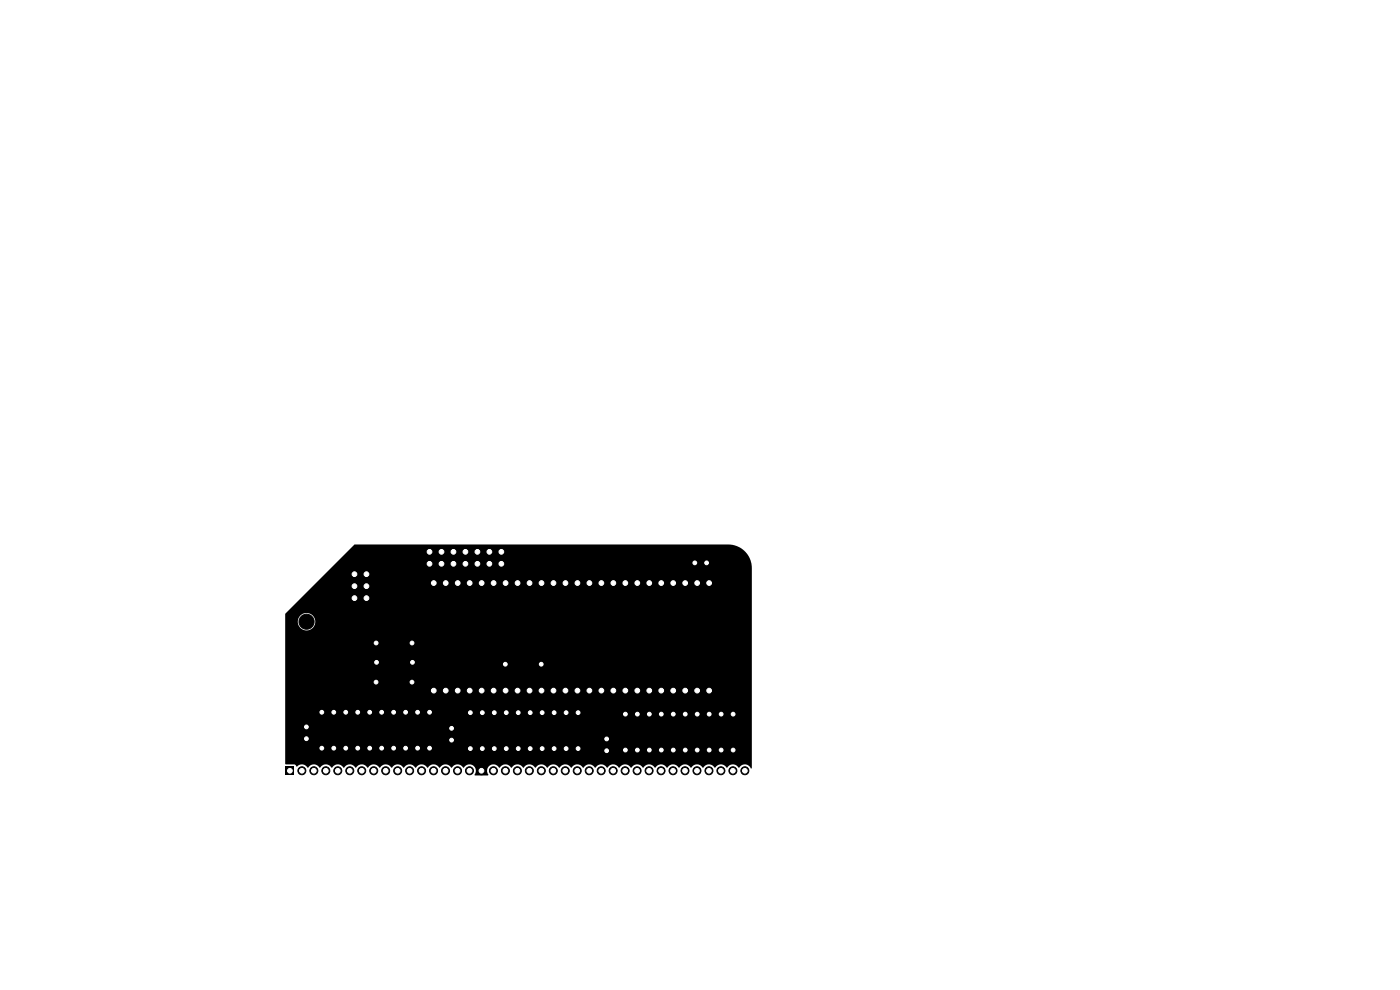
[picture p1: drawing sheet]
<svg xmlns="http://www.w3.org/2000/svg" width="297mm" height="210mm" viewBox="0 0 297 210" stroke-linecap="round" stroke-linejoin="round" font-family="sans-serif">
<path d="M60.5 130.2l14.7-14.7h79.2a5 5 0 0 1 5.1 5v42.4l-.1 .1a1.47 1.47 0 0 0-2.7-.1 1.48 1.48 0 0 0-2.5 0 1.48 1.48 0 0 0-2.5 0 1.48 1.48 0 0 0-2.6 0 1.48 1.48 0 0 0-2.5 0 1.48 1.48 0 0 0-2.6 0 1.48 1.48 0 0 0-2.5 0 1.48 1.48 0 0 0-2.5 0 1.48 1.48 0 0 0-2.6 0 1.48 1.48 0 0 0-2.5 0 1.48 1.48 0 0 0-2.6 0 1.48 1.48 0 0 0-2.5 0 1.48 1.48 0 0 0-2.5 0 1.48 1.48 0 0 0-2.6 0 1.48 1.48 0 0 0-2.5 0 1.48 1.48 0 0 0-2.6 0 1.48 1.48 0 0 0-2.5 0 1.48 1.48 0 0 0-2.5 0 1.48 1.48 0 0 0-2.6 0 1.48 1.48 0 0 0-2.5 0 1.48 1.48 0 0 0-2.6 0 1.42 1.42 0 0 0-2-.5 1.42 1.42 0 0 0-.3 2l-2.8 .1-.1-.1a1.39 1.39 0 0 0-.4-2.1 1.39 1.39 0 0 0-2 .6 1.48 1.48 0 0 0-2.5 0 1.48 1.48 0 0 0-2.6 0 1.48 1.48 0 0 0-2.5 0 1.48 1.48 0 0 0-2.5 0 1.48 1.48 0 0 0-2.6 0 1.48 1.48 0 0 0-2.5 0 1.48 1.48 0 0 0-2.6 0 1.48 1.48 0 0 0-2.5 0 1.48 1.48 0 0 0-2.5 0 1.48 1.48 0 0 0-2.6 0 1.48 1.48 0 0 0-2.5 0 1.48 1.48 0 0 0-2.6 0 1.48 1.48 0 0 0-2.5 0 1.52 1.52 0 0 0-2.4-.3l-.4-.4-1.9-.1-.1-.1v-30.2h2.7a1.85 1.85 0 0 0 2.6 1.8 1.85 1.85 0 0 0 .4-3.2 1.85 1.85 0 0 0-3 1.1v.3h-2.7zM74.4 121h1.6v1.7h-1.6zM91.2 122.7h1.6v2h-1.6zM90.3 118.8h1.7v1.7h-1.7zM67.5 158h1.5v1.4h-1.5zM91.2 145.5h1.6v2h-1.6zM99.1 158.1h1.4v1.4h-1.4zM106.5 140.2h1.4v1.4h-1.4zM131.9 158.4h1.5v1.4h-1.5zM60.6 162.7h1.7v1.7h-1.7z" fill="#000"/>
<g fill="#000" stroke="#000" stroke-width=".21">
<circle cx="91.1" cy="117.1" r=".85"/>
<circle cx="93.7" cy="119.6" r=".85"/>
<circle cx="93.7" cy="117.1" r=".85"/>
<circle cx="96.2" cy="117.1" r=".85"/>
<circle cx="96.2" cy="119.6" r=".85"/>
<circle cx="98.7" cy="117.1" r=".85"/>
<circle cx="98.7" cy="119.6" r=".85"/>
<circle cx="101.3" cy="119.6" r=".85"/>
<circle cx="101.3" cy="117.1" r=".85"/>
<circle cx="103.8" cy="119.6" r=".85"/>
<circle cx="103.8" cy="117.1" r=".85"/>
<circle cx="106.4" cy="119.6" r=".85"/>
<circle cx="106.4" cy="117.1" r=".85"/>
<circle cx="147.4" cy="119.4" r=".8"/>
<circle cx="149.9" cy="119.4" r=".8"/>
<circle cx="65" cy="131.9" r="1.6"/>
<circle cx="75.2" cy="124.3" r=".85"/>
<circle cx="75.2" cy="126.9" r=".85"/>
<circle cx="77.7" cy="121.8" r=".85"/>
<circle cx="77.7" cy="124.3" r=".85"/>
<circle cx="77.7" cy="126.9" r=".85"/>
<circle cx="79.8" cy="136.4" r=".8"/>
<circle cx="87.4" cy="136.4" r=".8"/>
<circle cx="65" cy="156.7" r=".8"/>
<circle cx="65" cy="154.2" r=".8"/>
<circle cx="68.3" cy="151.1" r=".8"/>
<circle cx="70.8" cy="151.1" r=".8"/>
<circle cx="70.8" cy="158.7" r=".8"/>
<circle cx="73.3" cy="151.1" r=".8"/>
<circle cx="73.3" cy="158.7" r=".8"/>
<circle cx="75.9" cy="158.7" r=".8"/>
<circle cx="75.9" cy="151.1" r=".8"/>
<circle cx="78.4" cy="151.1" r=".8"/>
<circle cx="78.4" cy="158.7" r=".8"/>
<circle cx="79.8" cy="144.7" r=".8"/>
<circle cx="79.9" cy="140.5" r=".8"/>
<circle cx="81" cy="151.1" r=".8"/>
<circle cx="81" cy="158.7" r=".8"/>
<circle cx="83.5" cy="151.1" r=".8"/>
<circle cx="83.5" cy="158.7" r=".8"/>
<circle cx="86" cy="158.7" r=".8"/>
<circle cx="86" cy="151.1" r=".8"/>
<circle cx="87.4" cy="144.7" r=".8"/>
<circle cx="87.5" cy="140.5" r=".8"/>
<circle cx="88.6" cy="158.7" r=".8"/>
<circle cx="88.6" cy="151.1" r=".8"/>
<circle cx="91.1" cy="151.1" r=".8"/>
<circle cx="91.1" cy="158.7" r=".8"/>
<circle cx="95.8" cy="157" r=".8"/>
<circle cx="95.8" cy="154.5" r=".8"/>
<circle cx="99.8" cy="151.2" r=".8"/>
<circle cx="102.3" cy="151.2" r=".8"/>
<circle cx="102.3" cy="158.8" r=".8"/>
<circle cx="104.9" cy="158.8" r=".8"/>
<circle cx="104.9" cy="151.2" r=".8"/>
<circle cx="107.4" cy="158.8" r=".8"/>
<circle cx="107.4" cy="151.2" r=".8"/>
<circle cx="109.9" cy="158.8" r=".8"/>
<circle cx="109.9" cy="151.2" r=".8"/>
<circle cx="112.5" cy="158.8" r=".8"/>
<circle cx="112.5" cy="151.2" r=".8"/>
<circle cx="114.8" cy="140.9" r=".8"/>
<circle cx="115" cy="151.2" r=".8"/>
<circle cx="115" cy="158.8" r=".8"/>
<circle cx="117.6" cy="151.2" r=".8"/>
<circle cx="117.6" cy="158.8" r=".8"/>
<circle cx="120.1" cy="158.8" r=".8"/>
<circle cx="120.1" cy="151.2" r=".8"/>
<circle cx="122.6" cy="158.8" r=".8"/>
<circle cx="122.6" cy="151.2" r=".8"/>
<circle cx="128.7" cy="159.2" r=".8"/>
<circle cx="128.7" cy="156.7" r=".8"/>
<circle cx="132.7" cy="151.5" r=".8"/>
<circle cx="135.2" cy="159.1" r=".8"/>
<circle cx="135.2" cy="151.5" r=".8"/>
<circle cx="137.7" cy="159.1" r=".8"/>
<circle cx="137.7" cy="151.5" r=".8"/>
<circle cx="140.3" cy="159.1" r=".8"/>
<circle cx="140.3" cy="151.5" r=".8"/>
<circle cx="142.8" cy="159.1" r=".8"/>
<circle cx="142.8" cy="151.5" r=".8"/>
<circle cx="145.4" cy="151.5" r=".8"/>
<circle cx="145.4" cy="159.1" r=".8"/>
<circle cx="147.9" cy="159.1" r=".8"/>
<circle cx="147.9" cy="151.5" r=".8"/>
<circle cx="150.4" cy="159.1" r=".8"/>
<circle cx="150.4" cy="151.5" r=".8"/>
<circle cx="153" cy="159.1" r=".8"/>
<circle cx="153" cy="151.5" r=".8"/>
<circle cx="155.5" cy="159.1" r=".8"/>
<circle cx="155.5" cy="151.5" r=".8"/>
<circle cx="64" cy="163.5" r=".85"/>
<circle cx="66.6" cy="163.5" r=".85"/>
<circle cx="69.1" cy="163.5" r=".85"/>
<circle cx="71.7" cy="163.5" r=".85"/>
<circle cx="74.2" cy="163.5" r=".85"/>
<circle cx="76.7" cy="163.5" r=".85"/>
<circle cx="79.3" cy="163.5" r=".85"/>
<circle cx="81.8" cy="163.5" r=".85"/>
<circle cx="84.4" cy="163.5" r=".85"/>
<circle cx="86.9" cy="163.5" r=".85"/>
<circle cx="89.4" cy="163.5" r=".85"/>
<circle cx="92" cy="163.5" r=".85"/>
<circle cx="94.5" cy="163.5" r=".85"/>
<circle cx="97.1" cy="163.5" r=".85"/>
<circle cx="99.6" cy="163.5" r=".85"/>
<circle cx="102.1" cy="163.5" r=".85"/>
<circle cx="104.7" cy="163.5" r=".85"/>
<circle cx="107.2" cy="163.5" r=".85"/>
<circle cx="109.8" cy="163.5" r=".85"/>
<circle cx="112.3" cy="163.5" r=".85"/>
<circle cx="114.8" cy="163.5" r=".85"/>
<circle cx="117.4" cy="163.5" r=".85"/>
<circle cx="119.9" cy="163.5" r=".85"/>
<circle cx="122.5" cy="163.5" r=".85"/>
<circle cx="125" cy="163.5" r=".85"/>
<circle cx="127.5" cy="163.5" r=".85"/>
<circle cx="130.1" cy="163.5" r=".85"/>
<circle cx="132.6" cy="163.5" r=".85"/>
<circle cx="135.2" cy="163.5" r=".85"/>
<circle cx="137.7" cy="163.5" r=".85"/>
<circle cx="140.2" cy="163.5" r=".85"/>
<circle cx="142.8" cy="163.5" r=".85"/>
<circle cx="145.3" cy="163.5" r=".85"/>
<circle cx="147.9" cy="163.5" r=".85"/>
<circle cx="150.4" cy="163.5" r=".85"/>
<circle cx="152.9" cy="163.5" r=".85"/>
<circle cx="155.5" cy="163.5" r=".85"/>
<circle cx="158" cy="163.5" r=".85"/>
</g>
<g fill="none" stroke="#000" stroke-width="1.6">
<path d="M94.6 123.5v.4M97.1 123.5v.4M99.6 123.5v.4M102.2 123.5v.4M104.7 123.5v.4M107.3 123.5v.4M109.8 123.5v.4M112.3 123.5v.4M114.9 123.5v.4M117.4 123.5v.4M120 123.5v.4M122.5 123.5v.4"/>
<path d="M125 123.5v.4M127.6 123.5v.4M130.1 123.5v.4M132.7 123.5v.4M135.2 123.5v.4M137.7 123.5v.4M140.3 123.5v.4M142.8 123.5v.4M145.4 123.5v.4M147.9 123.5v.4M150.4 123.5v.4M94.6 146.3v.4"/>
<path d="M97.1 146.3v.4M99.6 146.3v.4M102.2 146.3v.4M104.7 146.3v.4M107.3 146.3v.4M109.8 146.3v.4M112.3 146.3v.4M114.9 146.3v.4M117.4 146.3v.4M120 146.3v.4M122.5 146.3v.4M125 146.3v.4"/>
<path d="M127.6 146.3v.4M130.1 146.3v.4M132.7 146.3v.4M135.2 146.3v.4M137.7 146.3v.4M140.3 146.3v.4M142.8 146.3v.4M145.4 146.3v.4M147.9 146.3v.4M150.4 146.3v.4"/>
</g>
<g fill="#fff" stroke="#fff" stroke-width=".21">
<circle cx="61.5" cy="163.5" r=".5"/>
<circle cx="64" cy="163.5" r=".5"/>
<circle cx="66.6" cy="163.5" r=".5"/>
<circle cx="69.1" cy="163.5" r=".5"/>
<circle cx="71.7" cy="163.5" r=".5"/>
<circle cx="74.2" cy="163.5" r=".5"/>
<circle cx="76.7" cy="163.5" r=".5"/>
<circle cx="79.3" cy="163.5" r=".5"/>
<circle cx="81.8" cy="163.5" r=".5"/>
<circle cx="84.4" cy="163.5" r=".5"/>
<circle cx="86.9" cy="163.5" r=".5"/>
<circle cx="89.4" cy="163.5" r=".5"/>
<circle cx="92" cy="163.5" r=".5"/>
<circle cx="94.5" cy="163.5" r=".5"/>
<circle cx="97.1" cy="163.5" r=".5"/>
<circle cx="99.6" cy="163.5" r=".5"/>
<circle cx="102.1" cy="163.5" r=".5"/>
<circle cx="104.7" cy="163.5" r=".5"/>
<circle cx="107.2" cy="163.5" r=".5"/>
<circle cx="109.8" cy="163.5" r=".5"/>
<circle cx="112.3" cy="163.5" r=".5"/>
<circle cx="114.8" cy="163.5" r=".5"/>
<circle cx="117.4" cy="163.5" r=".5"/>
<circle cx="119.9" cy="163.5" r=".5"/>
<circle cx="122.5" cy="163.5" r=".5"/>
<circle cx="125" cy="163.5" r=".5"/>
<circle cx="127.5" cy="163.5" r=".5"/>
<circle cx="130.1" cy="163.5" r=".5"/>
<circle cx="132.6" cy="163.5" r=".5"/>
<circle cx="135.2" cy="163.5" r=".5"/>
<circle cx="137.7" cy="163.5" r=".5"/>
<circle cx="140.2" cy="163.5" r=".5"/>
<circle cx="142.8" cy="163.5" r=".5"/>
<circle cx="145.3" cy="163.5" r=".5"/>
<circle cx="147.9" cy="163.5" r=".5"/>
<circle cx="150.4" cy="163.5" r=".5"/>
<circle cx="152.9" cy="163.5" r=".5"/>
<circle cx="155.5" cy="163.5" r=".5"/>
<circle cx="158" cy="163.5" r=".5"/>
<circle cx="132.7" cy="159.1" r=".4"/>
<circle cx="135.2" cy="159.1" r=".4"/>
<circle cx="137.7" cy="159.1" r=".4"/>
<circle cx="140.3" cy="159.1" r=".4"/>
<circle cx="142.8" cy="159.1" r=".4"/>
<circle cx="145.4" cy="159.1" r=".4"/>
<circle cx="147.9" cy="159.1" r=".4"/>
<circle cx="150.4" cy="159.1" r=".4"/>
<circle cx="153" cy="159.1" r=".4"/>
<circle cx="155.5" cy="159.1" r=".4"/>
<circle cx="155.5" cy="151.5" r=".4"/>
<circle cx="153" cy="151.5" r=".4"/>
<circle cx="150.4" cy="151.5" r=".4"/>
<circle cx="147.9" cy="151.5" r=".4"/>
<circle cx="145.4" cy="151.5" r=".4"/>
<circle cx="142.8" cy="151.5" r=".4"/>
<circle cx="140.3" cy="151.5" r=".4"/>
<circle cx="137.7" cy="151.5" r=".4"/>
<circle cx="135.2" cy="151.5" r=".4"/>
<circle cx="132.7" cy="151.5" r=".4"/>
<circle cx="107.2" cy="140.9" r=".4"/>
<circle cx="114.8" cy="140.9" r=".4"/>
<circle cx="79.9" cy="140.5" r=".4"/>
<circle cx="87.5" cy="140.5" r=".4"/>
<circle cx="128.7" cy="159.3" r=".4"/>
<circle cx="128.7" cy="156.8" r=".4"/>
<circle cx="79.8" cy="136.4" r=".4"/>
<circle cx="87.4" cy="136.4" r=".4"/>
<circle cx="68.3" cy="158.7" r=".4"/>
<circle cx="70.8" cy="158.7" r=".4"/>
<circle cx="73.3" cy="158.7" r=".4"/>
<circle cx="75.9" cy="158.7" r=".4"/>
<circle cx="78.4" cy="158.7" r=".4"/>
<circle cx="81" cy="158.7" r=".4"/>
<circle cx="83.5" cy="158.7" r=".4"/>
<circle cx="86" cy="158.7" r=".4"/>
<circle cx="88.6" cy="158.7" r=".4"/>
<circle cx="91.1" cy="158.7" r=".4"/>
<circle cx="91.1" cy="151.1" r=".4"/>
<circle cx="88.6" cy="151.1" r=".4"/>
<circle cx="86" cy="151.1" r=".4"/>
<circle cx="83.5" cy="151.1" r=".4"/>
<circle cx="81" cy="151.1" r=".4"/>
<circle cx="78.4" cy="151.1" r=".4"/>
<circle cx="75.9" cy="151.1" r=".4"/>
<circle cx="73.3" cy="151.1" r=".4"/>
<circle cx="70.8" cy="151.1" r=".4"/>
<circle cx="68.3" cy="151.1" r=".4"/>
<circle cx="95.8" cy="157" r=".4"/>
<circle cx="95.8" cy="154.5" r=".4"/>
<circle cx="65" cy="156.7" r=".4"/>
<circle cx="65" cy="154.2" r=".4"/>
<circle cx="79.8" cy="144.7" r=".4"/>
<circle cx="87.4" cy="144.7" r=".4"/>
<circle cx="91.1" cy="119.6" r=".5"/>
<circle cx="91.1" cy="117.1" r=".5"/>
<circle cx="93.7" cy="119.6" r=".5"/>
<circle cx="93.7" cy="117.1" r=".5"/>
<circle cx="96.2" cy="119.6" r=".5"/>
<circle cx="96.2" cy="117.1" r=".5"/>
<circle cx="98.7" cy="119.6" r=".5"/>
<circle cx="98.7" cy="117.1" r=".5"/>
<circle cx="101.3" cy="119.6" r=".5"/>
<circle cx="101.3" cy="117.1" r=".5"/>
<circle cx="103.8" cy="119.6" r=".5"/>
<circle cx="103.8" cy="117.1" r=".5"/>
<circle cx="106.4" cy="119.6" r=".5"/>
<circle cx="106.4" cy="117.1" r=".5"/>
<circle cx="75.2" cy="121.8" r=".5"/>
<circle cx="77.7" cy="121.8" r=".5"/>
<circle cx="75.2" cy="124.3" r=".5"/>
<circle cx="77.7" cy="124.3" r=".5"/>
<circle cx="75.2" cy="126.9" r=".5"/>
<circle cx="77.7" cy="126.9" r=".5"/>
<circle cx="92" cy="146.5" r=".5"/>
<circle cx="94.6" cy="146.5" r=".5"/>
<circle cx="97.1" cy="146.5" r=".5"/>
<circle cx="99.6" cy="146.5" r=".5"/>
<circle cx="102.2" cy="146.5" r=".5"/>
<circle cx="104.7" cy="146.5" r=".5"/>
<circle cx="107.3" cy="146.5" r=".5"/>
<circle cx="109.8" cy="146.5" r=".5"/>
<circle cx="112.3" cy="146.5" r=".5"/>
<circle cx="114.9" cy="146.5" r=".5"/>
<circle cx="117.4" cy="146.5" r=".5"/>
<circle cx="120" cy="146.5" r=".5"/>
<circle cx="122.5" cy="146.5" r=".5"/>
<circle cx="125" cy="146.5" r=".5"/>
<circle cx="127.6" cy="146.5" r=".5"/>
<circle cx="130.1" cy="146.5" r=".5"/>
<circle cx="132.7" cy="146.5" r=".5"/>
<circle cx="135.2" cy="146.5" r=".5"/>
<circle cx="137.7" cy="146.5" r=".5"/>
<circle cx="140.3" cy="146.5" r=".5"/>
<circle cx="142.8" cy="146.5" r=".5"/>
<circle cx="145.4" cy="146.5" r=".5"/>
<circle cx="147.9" cy="146.5" r=".5"/>
<circle cx="150.4" cy="146.5" r=".5"/>
<circle cx="150.4" cy="123.7" r=".5"/>
<circle cx="147.9" cy="123.7" r=".5"/>
<circle cx="145.4" cy="123.7" r=".5"/>
<circle cx="142.8" cy="123.7" r=".5"/>
<circle cx="140.3" cy="123.7" r=".5"/>
<circle cx="137.7" cy="123.7" r=".5"/>
<circle cx="135.2" cy="123.7" r=".5"/>
<circle cx="132.7" cy="123.7" r=".5"/>
<circle cx="130.1" cy="123.7" r=".5"/>
<circle cx="127.6" cy="123.7" r=".5"/>
<circle cx="125" cy="123.7" r=".5"/>
<circle cx="122.5" cy="123.7" r=".5"/>
<circle cx="120" cy="123.7" r=".5"/>
<circle cx="117.4" cy="123.7" r=".5"/>
<circle cx="114.9" cy="123.7" r=".5"/>
<circle cx="112.3" cy="123.7" r=".5"/>
<circle cx="109.8" cy="123.7" r=".5"/>
<circle cx="107.3" cy="123.7" r=".5"/>
<circle cx="104.7" cy="123.7" r=".5"/>
<circle cx="102.2" cy="123.7" r=".5"/>
<circle cx="99.6" cy="123.7" r=".5"/>
<circle cx="97.1" cy="123.7" r=".5"/>
<circle cx="94.6" cy="123.7" r=".5"/>
<circle cx="92" cy="123.7" r=".5"/>
<circle cx="149.9" cy="119.4" r=".4"/>
<circle cx="147.4" cy="119.4" r=".4"/>
<circle cx="99.8" cy="158.8" r=".4"/>
<circle cx="102.3" cy="158.8" r=".4"/>
<circle cx="104.9" cy="158.8" r=".4"/>
<circle cx="107.4" cy="158.8" r=".4"/>
<circle cx="109.9" cy="158.8" r=".4"/>
<circle cx="112.5" cy="158.8" r=".4"/>
<circle cx="115" cy="158.8" r=".4"/>
<circle cx="117.6" cy="158.8" r=".4"/>
<circle cx="120.1" cy="158.8" r=".4"/>
<circle cx="122.6" cy="158.8" r=".4"/>
<circle cx="122.6" cy="151.2" r=".4"/>
<circle cx="120.1" cy="151.2" r=".4"/>
<circle cx="117.6" cy="151.2" r=".4"/>
<circle cx="115" cy="151.2" r=".4"/>
<circle cx="112.5" cy="151.2" r=".4"/>
<circle cx="109.9" cy="151.2" r=".4"/>
<circle cx="107.4" cy="151.2" r=".4"/>
<circle cx="104.9" cy="151.2" r=".4"/>
<circle cx="102.3" cy="151.2" r=".4"/>
<circle cx="99.8" cy="151.2" r=".4"/>
</g>
</svg>
